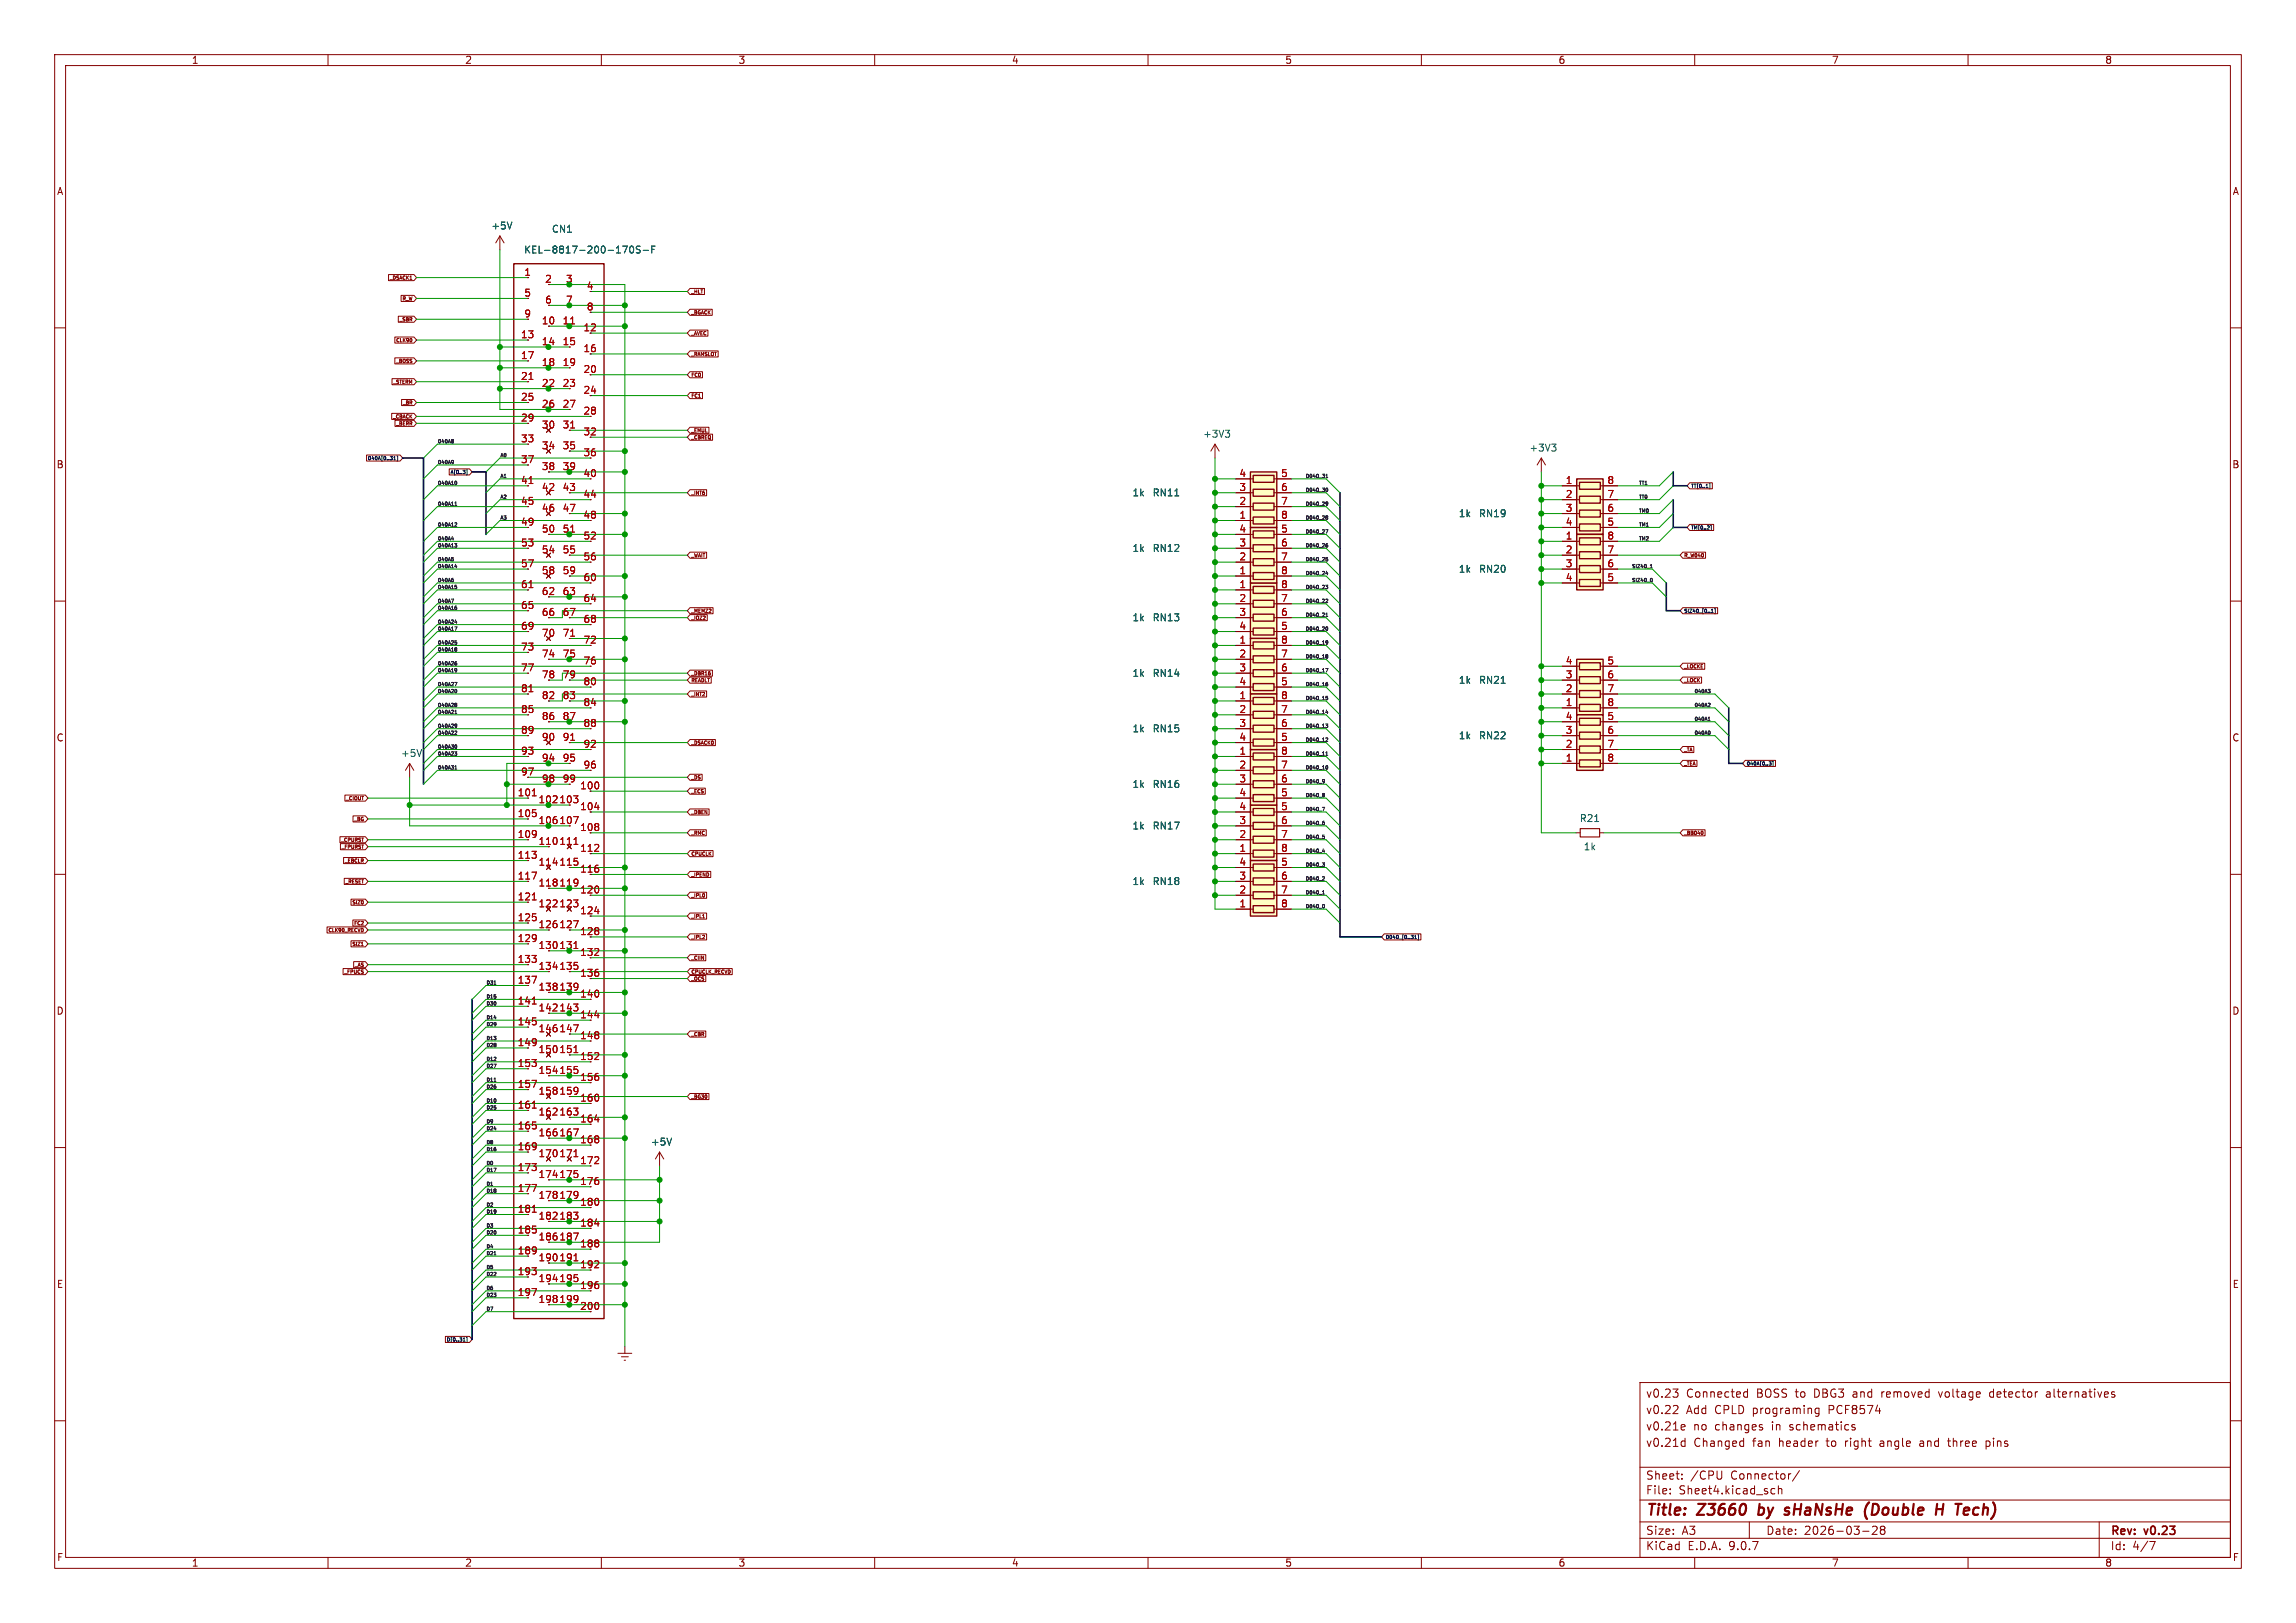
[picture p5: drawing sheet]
<svg xmlns="http://www.w3.org/2000/svg" width="420mm" height="297mm" viewBox="0 0 420 297" stroke-linecap="round" stroke-linejoin="round" font-family="sans-serif">
<defs><g id="words">
<g font-size="2.8" fill="#840000">
<text x="301" y="277.9">Title:</text>
<text x="310.6" y="277.9">Z3660</text>
<text x="322.5" y="277.9">by</text>
<text x="328.2" y="277.9">sHaNsHe</text>
<text x="343.5" y="277.9">(Double</text>
<text x="357.4" y="277.9">H</text>
<text x="361.8" y="277.9">Tech)</text>
</g>
<g font-size="2.1" fill="#840000">
<text x="301" y="256">v0.23</text>
<text x="308.4" y="256">Connected</text>
<text x="321.4" y="256">BOSS to</text>
<text x="332.1" y="256">DBG3</text>
<text x="339.3" y="256">and</text>
<text x="344.7" y="256">removed</text>
<text x="355.4" y="256">voltage</text>
<text x="364.8" y="256">detector</text>
<text x="375.3" y="256">alternatives</text>
<text x="301" y="262">v0.21e</text>
<text x="301" y="259">v0.22</text>
<text x="308.4" y="259">Add</text>
<text x="309.7" y="262">no</text>
<text x="313.7" y="262">changes</text>
<text x="313.7" y="259">CPLD programing</text>
<text x="324.2" y="262">in</text>
<text x="327.6" y="262">schematics</text>
<text x="334.8" y="259">PCF8574</text>
<text x="301" y="265">v0.21d</text>
<text x="309.8" y="265">Changed</text>
<text x="320.7" y="265">fan</text>
<text x="325.5" y="265">header</text>
<text x="334.4" y="265">to</text>
<text x="337.9" y="265">right</text>
<text x="344.4" y="265">angle</text>
<text x="351.9" y="265">and</text>
<text x="357.2" y="265">three</text>
<text x="364.3" y="265">pins</text>
<text x="301" y="273.7">File:</text>
<text x="301" y="271">Sheet:</text>
<text x="307.1" y="273.7">Sheet4.kicad_sch</text>
<text x="309.2" y="271">/CPU</text>
<text x="316.7" y="271">Connector/</text>
<text x="301" y="281.1">Size:</text>
<text x="307.6" y="281.1">A3</text>
<text x="323" y="281.1">Date:</text>
<text x="330" y="281.1">2026-03-28</text>
<text x="386" y="281.3">Rev:</text>
<text x="392.4" y="281.3">v0.23</text>
<text x="301" y="283.9">KiCad</text>
<text x="308.7" y="283.9">E.D.A.</text>
<text x="316.3" y="283.9">9.0.7</text>
<text x="386" y="283.9">Id:</text>
<text x="390.1" y="283.9">4/7</text>
</g>
<g font-size="1.8" fill="#840000">
<text x="35" y="11.9">1</text>
<text x="85" y="11.9">2</text>
<text x="135" y="11.9">3</text>
<text x="185" y="11.9">4</text>
<text x="235" y="11.9">5</text>
<text x="285" y="11.9">6</text>
<text x="335" y="11.9">7</text>
<text x="385" y="11.9">8</text>
<text x="10.3" y="35.9">A</text>
<text x="408.3" y="35.9">A</text>
<text x="10.3" y="85.9">B</text>
<text x="408.2" y="85.9">B</text>
<text x="10.3" y="135.9">C</text>
<text x="408.2" y="135.9">C</text>
<text x="10.3" y="185.9">D</text>
<text x="408.2" y="185.9">D</text>
<text x="10.3" y="235.9">E</text>
<text x="408.3" y="235.9">E</text>
<text x="10.3" y="285.9">F</text>
<text x="35" y="286.9">1</text>
<text x="85" y="286.9">2</text>
<text x="135" y="286.9">3</text>
<text x="185" y="286.9">4</text>
<text x="235" y="286.9">5</text>
<text x="285" y="286.9">6</text>
<text x="335" y="286.9">7</text>
<text x="385" y="286.9">8</text>
<text x="408.3" y="285.9">F</text>
</g>
<g font-size="1.8" fill="#006464">
<text x="89.8" y="42.2">+5V</text>
<text x="95.8" y="46.6">KEL-8817-200-170S-F</text>
<text x="100.9" y="42.8">CN1</text>
<text x="220" y="80.3">+3V3</text>
<text x="279.7" y="82.8">+3V3</text>
<text x="207.1" y="91">1k</text>
<text x="210.7" y="91">RN11</text>
<text x="266.7" y="94.8">1k</text>
<text x="270.4" y="94.8">RN19</text>
<text x="207.1" y="101.2">1k</text>
<text x="210.7" y="101.2">RN12</text>
<text x="266.7" y="105">1k</text>
<text x="270.4" y="105">RN20</text>
<text x="207.1" y="113.9">1k</text>
<text x="210.7" y="113.9">RN13</text>
<text x="207.1" y="124.1">1k</text>
<text x="210.7" y="124.1">RN14</text>
<text x="266.7" y="125.3">1k</text>
<text x="270.4" y="125.3">RN21</text>
<text x="207.1" y="134.2">1k</text>
<text x="210.7" y="134.2">RN15</text>
<text x="266.7" y="135.5">1k</text>
<text x="270.4" y="135.5">RN22</text>
<text x="73.3" y="138.7">+5V</text>
<text x="207.1" y="144.4">1k</text>
<text x="210.7" y="144.4">RN16</text>
<text x="207.1" y="152">1k</text>
<text x="210.7" y="152">RN17</text>
<text x="288.9" y="150.6">R21</text>
<text x="289.6" y="155.8">1k</text>
<text x="207.1" y="162.2">1k</text>
<text x="210.7" y="162.2">RN18</text>
<text x="119" y="209.8">+5V</text>
</g>
<g font-size="1.8" fill="#a90000">
<text x="95.8" y="50.5">1</text>
<text x="99.6" y="51.8">2</text>
<text x="103.4" y="51.8">3</text>
<text x="107.2" y="53.1">4</text>
<text x="95.8" y="54.4">5</text>
<text x="95.8" y="58.2">9</text>
<text x="99" y="59.4">10</text>
<text x="99.6" y="55.6">6</text>
<text x="102.8" y="59.4">11</text>
<text x="103.4" y="55.6">7</text>
<text x="107.2" y="56.9">8</text>
<text x="95.2" y="62">13</text>
<text x="95.2" y="65.8">17</text>
<text x="99" y="63.2">14</text>
<text x="102.8" y="63.2">15</text>
<text x="106.6" y="60.7">12</text>
<text x="106.6" y="64.5">16</text>
<text x="95.2" y="69.6">21</text>
<text x="99" y="67.1">18</text>
<text x="99" y="70.9">22</text>
<text x="102.8" y="67.1">19</text>
<text x="102.8" y="70.9">23</text>
<text x="106.6" y="68.3">20</text>
<text x="95.2" y="73.4">25</text>
<text x="95.2" y="77.2">29</text>
<text x="99" y="74.7">26</text>
<text x="102.8" y="74.7">27</text>
<text x="106.6" y="72.1">24</text>
<text x="106.6" y="75.9">28</text>
<text x="95.2" y="81">33</text>
<text x="99" y="78.5">30</text>
<text x="99" y="82.3">34</text>
<text x="102.8" y="78.5">31</text>
<text x="102.8" y="82.3">35</text>
<text x="106.6" y="79.8">32</text>
<text x="106.6" y="83.6">36</text>
<text x="95.2" y="84.8">37</text>
<text x="95.2" y="88.6">41</text>
<text x="99" y="86.1">38</text>
<text x="99" y="89.9">42</text>
<text x="102.8" y="86.1">39</text>
<text x="102.8" y="89.9">43</text>
<text x="106.6" y="87.4">40</text>
<text x="226.6" y="89.9">3</text>
<text x="226.6" y="87.4">4</text>
<text x="234.2" y="89.9">6</text>
<text x="234.2" y="87.4">5</text>
<text x="286.3" y="88.6">1</text>
<text x="293.9" y="88.6">8</text>
<text x="95.2" y="92.5">45</text>
<text x="99" y="93.7">46</text>
<text x="102.8" y="93.7">47</text>
<text x="106.6" y="91.2">44</text>
<text x="106.6" y="95">48</text>
<text x="226.6" y="95">1</text>
<text x="226.6" y="92.5">2</text>
<text x="234.2" y="95">8</text>
<text x="234.2" y="92.5">7</text>
<text x="286.3" y="91.2">2</text>
<text x="286.3" y="93.7">3</text>
<text x="293.9" y="91.2">7</text>
<text x="293.9" y="93.7">6</text>
<text x="95.2" y="96.3">49</text>
<text x="95.2" y="100.1">53</text>
<text x="99" y="97.5">50</text>
<text x="99" y="101.3">54</text>
<text x="102.8" y="97.5">51</text>
<text x="102.8" y="101.3">55</text>
<text x="106.6" y="98.8">52</text>
<text x="226.6" y="100.1">3</text>
<text x="226.6" y="97.5">4</text>
<text x="234.2" y="100.1">6</text>
<text x="234.2" y="97.5">5</text>
<text x="286.3" y="96.3">4</text>
<text x="286.3" y="98.8">1</text>
<text x="286.3" y="101.3">2</text>
<text x="293.9" y="96.3">5</text>
<text x="293.9" y="98.8">8</text>
<text x="293.9" y="101.3">7</text>
<text x="95.2" y="103.9">57</text>
<text x="95.2" y="107.7">61</text>
<text x="99" y="105.2">58</text>
<text x="102.8" y="105.2">59</text>
<text x="106.6" y="102.6">56</text>
<text x="106.6" y="106.4">60</text>
<text x="226.6" y="107.7">1</text>
<text x="226.6" y="105.2">1</text>
<text x="226.6" y="102.6">2</text>
<text x="234.2" y="107.7">8</text>
<text x="234.2" y="105.2">8</text>
<text x="234.2" y="102.6">7</text>
<text x="286.3" y="103.9">3</text>
<text x="286.3" y="106.4">4</text>
<text x="293.9" y="103.9">6</text>
<text x="293.9" y="106.4">5</text>
<text x="95.2" y="111.5">65</text>
<text x="99" y="109">62</text>
<text x="99" y="112.8">66</text>
<text x="102.8" y="109">63</text>
<text x="102.8" y="112.8">67</text>
<text x="106.6" y="110.2">64</text>
<text x="226.6" y="110.2">2</text>
<text x="226.6" y="112.8">3</text>
<text x="234.2" y="110.2">7</text>
<text x="234.2" y="112.8">6</text>
<text x="95.2" y="115.3">69</text>
<text x="95.2" y="119.1">73</text>
<text x="99" y="116.6">70</text>
<text x="102.8" y="116.6">71</text>
<text x="106.6" y="114">68</text>
<text x="106.6" y="117.9">72</text>
<text x="226.6" y="115.3">4</text>
<text x="226.6" y="117.9">1</text>
<text x="234.2" y="115.3">5</text>
<text x="234.2" y="117.9">8</text>
<text x="95.2" y="122.9">77</text>
<text x="99" y="120.4">74</text>
<text x="99" y="124.2">78</text>
<text x="102.8" y="120.4">75</text>
<text x="102.8" y="124.2">79</text>
<text x="106.6" y="121.7">76</text>
<text x="106.6" y="125.5">80</text>
<text x="226.6" y="120.4">2</text>
<text x="226.6" y="122.9">3</text>
<text x="226.6" y="125.5">4</text>
<text x="234.2" y="120.4">7</text>
<text x="234.2" y="122.9">6</text>
<text x="234.2" y="125.5">5</text>
<text x="286.3" y="124.2">3</text>
<text x="286.3" y="121.7">4</text>
<text x="293.9" y="124.2">6</text>
<text x="293.9" y="121.7">5</text>
<text x="95.2" y="126.7">81</text>
<text x="95.2" y="130.6">85</text>
<text x="99" y="128">82</text>
<text x="99" y="131.8">86</text>
<text x="102.8" y="128">83</text>
<text x="102.8" y="131.8">87</text>
<text x="106.6" y="129.3">84</text>
<text x="226.6" y="128">1</text>
<text x="226.6" y="130.6">2</text>
<text x="234.2" y="128">8</text>
<text x="234.2" y="130.6">7</text>
<text x="286.3" y="129.3">1</text>
<text x="286.3" y="126.7">2</text>
<text x="286.3" y="131.8">4</text>
<text x="293.9" y="129.3">8</text>
<text x="293.9" y="126.7">7</text>
<text x="293.9" y="131.8">5</text>
<text x="95.2" y="134.4">89</text>
<text x="99" y="135.6">90</text>
<text x="102.8" y="135.6">91</text>
<text x="106.6" y="133.1">88</text>
<text x="106.6" y="136.9">92</text>
<text x="226.6" y="133.1">3</text>
<text x="226.6" y="135.6">4</text>
<text x="234.2" y="133.1">6</text>
<text x="234.2" y="135.6">5</text>
<text x="286.3" y="136.9">2</text>
<text x="286.3" y="134.4">3</text>
<text x="293.9" y="136.9">7</text>
<text x="293.9" y="134.4">6</text>
<text x="95.2" y="138.2">93</text>
<text x="95.2" y="142">97</text>
<text x="99" y="139.4">94</text>
<text x="99" y="143.3">98</text>
<text x="102.8" y="139.4">95</text>
<text x="102.8" y="143.3">99</text>
<text x="106.6" y="140.7">96</text>
<text x="226.6" y="138.2">1</text>
<text x="226.6" y="140.7">2</text>
<text x="226.6" y="143.3">3</text>
<text x="234.2" y="138.2">8</text>
<text x="234.2" y="140.7">7</text>
<text x="234.2" y="143.3">6</text>
<text x="286.3" y="139.4">1</text>
<text x="293.9" y="139.4">8</text>
<text x="94.6" y="145.8">101</text>
<text x="94.6" y="149.6">105</text>
<text x="98.4" y="147.1">102</text>
<text x="102.2" y="147.1">103</text>
<text x="106" y="148.3">104</text>
<text x="106" y="144.5">100</text>
<text x="226.6" y="148.3">4</text>
<text x="226.6" y="145.8">4</text>
<text x="234.2" y="148.3">5</text>
<text x="234.2" y="145.8">5</text>
<text x="94.6" y="153.4">109</text>
<text x="98.4" y="150.9">106</text>
<text x="98.4" y="154.7">110</text>
<text x="102.2" y="150.9">107</text>
<text x="102.2" y="154.7">111</text>
<text x="106" y="152.1">108</text>
<text x="106" y="156">112</text>
<text x="226.6" y="156">1</text>
<text x="226.6" y="153.4">2</text>
<text x="226.6" y="150.9">3</text>
<text x="234.2" y="156">8</text>
<text x="234.2" y="153.4">7</text>
<text x="234.2" y="150.9">6</text>
<text x="94.6" y="157.2">113</text>
<text x="94.6" y="161">117</text>
<text x="98.4" y="158.5">114</text>
<text x="102.2" y="158.5">115</text>
<text x="106" y="159.8">116</text>
<text x="226.6" y="161">3</text>
<text x="226.6" y="158.5">4</text>
<text x="234.2" y="161">6</text>
<text x="234.2" y="158.5">5</text>
<text x="94.6" y="164.8">121</text>
<text x="98.4" y="162.3">118</text>
<text x="98.4" y="166.1">122</text>
<text x="102.2" y="162.3">119</text>
<text x="102.2" y="166.1">123</text>
<text x="106" y="163.6">120</text>
<text x="106" y="167.4">124</text>
<text x="226.6" y="166.1">1</text>
<text x="226.6" y="163.6">2</text>
<text x="234.2" y="166.1">8</text>
<text x="234.2" y="163.6">7</text>
<text x="94.6" y="168.7">125</text>
<text x="94.6" y="172.5">129</text>
<text x="98.4" y="169.9">126</text>
<text x="98.4" y="173.7">130</text>
<text x="102.2" y="169.9">127</text>
<text x="102.2" y="173.7">131</text>
<text x="106" y="171.2">128</text>
<text x="94.6" y="176.3">133</text>
<text x="98.4" y="177.5">134</text>
<text x="102.2" y="177.5">135</text>
<text x="106" y="175">132</text>
<text x="106" y="178.8">136</text>
<text x="94.6" y="180.1">137</text>
<text x="94.6" y="183.9">141</text>
<text x="98.4" y="181.4">138</text>
<text x="98.4" y="185.2">142</text>
<text x="102.2" y="181.4">139</text>
<text x="102.2" y="185.2">143</text>
<text x="106" y="182.6">140</text>
<text x="94.6" y="187.7">145</text>
<text x="94.6" y="191.5">149</text>
<text x="98.4" y="189">146</text>
<text x="102.2" y="189">147</text>
<text x="106" y="186.4">144</text>
<text x="106" y="190.2">148</text>
<text x="94.6" y="195.3">153</text>
<text x="98.4" y="192.8">150</text>
<text x="98.4" y="196.6">154</text>
<text x="102.2" y="192.8">151</text>
<text x="102.2" y="196.6">155</text>
<text x="106" y="194.1">152</text>
<text x="106" y="197.9">156</text>
<text x="94.6" y="199.1">157</text>
<text x="94.6" y="202.9">161</text>
<text x="98.4" y="200.4">158</text>
<text x="102.2" y="200.4">159</text>
<text x="106" y="201.7">160</text>
<text x="94.6" y="206.8">165</text>
<text x="98.4" y="204.2">162</text>
<text x="98.4" y="208">166</text>
<text x="102.2" y="204.2">163</text>
<text x="102.2" y="208">167</text>
<text x="106" y="205.5">164</text>
<text x="106" y="209.3">168</text>
<text x="94.6" y="210.6">169</text>
<text x="94.6" y="214.4">173</text>
<text x="98.4" y="211.8">170</text>
<text x="98.4" y="215.6">174</text>
<text x="102.2" y="211.8">171</text>
<text x="102.2" y="215.6">175</text>
<text x="106" y="213.1">172</text>
<text x="94.6" y="218.2">177</text>
<text x="94.6" y="222">181</text>
<text x="98.4" y="219.5">178</text>
<text x="102.2" y="219.5">179</text>
<text x="106" y="216.9">176</text>
<text x="106" y="220.7">180</text>
<text x="94.6" y="225.8">185</text>
<text x="98.4" y="223.3">182</text>
<text x="98.4" y="227.1">186</text>
<text x="102.2" y="223.3">183</text>
<text x="102.2" y="227.1">187</text>
<text x="106" y="224.5">184</text>
<text x="94.6" y="229.6">189</text>
<text x="94.6" y="233.4">193</text>
<text x="98.4" y="230.9">190</text>
<text x="102.2" y="230.9">191</text>
<text x="106" y="228.3">188</text>
<text x="106" y="232.2">192</text>
<text x="94.6" y="237.2">197</text>
<text x="98.4" y="234.7">194</text>
<text x="98.4" y="238.5">198</text>
<text x="102.2" y="234.7">195</text>
<text x="102.2" y="238.5">199</text>
<text x="106" y="236">196</text>
<text x="106" y="239.8">200</text>
</g>
<g font-size=".9" fill="#840000">
<text x="71.1" y="51.4">_DSACK1</text>
<text x="126.4" y="53.9">_HLT</text>
<text x="72.9" y="59">_SBR</text>
<text x="73.4" y="55.2">R_W</text>
<text x="126.4" y="57.7">_BGACK</text>
<text x="72.2" y="62.8">CLK90</text>
<text x="126.4" y="65.4">_RAMSLOT</text>
<text x="126.4" y="61.6">_AVEC</text>
<text x="71.7" y="70.4">_STERM</text>
<text x="72.2" y="66.6">_BOSS</text>
<text x="126.4" y="69.2">FC0</text>
<text x="71.7" y="76.8">_CBACK</text>
<text x="73.5" y="74.3">_BR</text>
<text x="126.4" y="73">FC1</text>
<text x="72.3" y="78.1">_BERR</text>
<text x="126.4" y="80.6">_CBREQ</text>
<text x="126.4" y="79.3">_EMUL</text>
<text x="126.4" y="90.8">_INT6</text>
<text x="126.4" y="102.2">_WAIT</text>
<text x="308" y="102.2">R_W040</text>
<text x="126.4" y="112.4">_MEMZ2</text>
<text x="126.4" y="113.6">_IOZ2</text>
<text x="126.4" y="125.1">READLT</text>
<text x="126.4" y="123.8">_DBR16</text>
<text x="308" y="125.1">_LOCK</text>
<text x="308" y="122.5">_LOCKE</text>
<text x="126.4" y="127.6">_INT2</text>
<text x="126.4" y="136.5">_DSACK0</text>
<text x="308" y="137.8">_TA</text>
<text x="126.4" y="142.8">_DS</text>
<text x="308" y="140.3">_TEA</text>
<text x="63.1" y="146.6">_CIOUT</text>
<text x="126.4" y="145.4">_ECS</text>
<text x="126.4" y="149.2">_DBEN</text>
<text x="62.2" y="154.3">_CPURST</text>
<text x="62.3" y="155.5">_FPURST</text>
<text x="64.6" y="150.5">_BG</text>
<text x="126.4" y="153">_RMC</text>
<text x="308" y="153">_BB040</text>
<text x="62.9" y="158.1">_EBCLR</text>
<text x="63" y="161.9">_RESET</text>
<text x="126.4" y="160.6">_IPEND</text>
<text x="126.4" y="156.8">CPUCLK</text>
<text x="64.2" y="165.7">SIZ0</text>
<text x="126.4" y="164.4">_IPL0</text>
<text x="59.8" y="170.8">CLK90_RECVD</text>
<text x="64.2" y="173.3">SIZ1</text>
<text x="64.6" y="169.5">FC2</text>
<text x="126.4" y="172">_IPL2</text>
<text x="126.4" y="168.2">_IPL1</text>
<text x="62.8" y="178.4">_FPUCS</text>
<text x="64.7" y="177.1">_AS</text>
<text x="126.4" y="179.7">_OCS</text>
<text x="126.4" y="178.4">CPUCLK_RECVD</text>
<text x="126.4" y="175.9">_CIIN</text>
<text x="126.4" y="189.8">_CBR</text>
<text x="126.4" y="201.3">_BG30</text>
</g>
<g font-size=".9" fill="#0f0f0f">
<text x="80" y="81.1">040A8</text>
<text x="91.4" y="83.7">A0</text>
<text x="80" y="88.8">040A10</text>
<text x="80" y="85">040A9</text>
<text x="91.4" y="87.5">A1</text>
<text x="238.8" y="87.5">D040_31</text>
<text x="299.7" y="88.8">TT1</text>
<text x="80" y="92.6">040A11</text>
<text x="91.4" y="95.1">A3</text>
<text x="91.4" y="91.3">A2</text>
<text x="238.8" y="90">D040_30</text>
<text x="238.8" y="92.6">D040_29</text>
<text x="238.8" y="95.1">D040_28</text>
<text x="299.7" y="93.8">TM0</text>
<text x="299.7" y="91.3">TT0</text>
<text x="80" y="96.4">040A12</text>
<text x="80" y="98.9">040A4</text>
<text x="80" y="100.2">040A13</text>
<text x="238.8" y="100.2">D040_26</text>
<text x="238.8" y="97.7">D040_27</text>
<text x="299.7" y="96.4">TM1</text>
<text x="299.7" y="98.9">TM2</text>
<text x="80" y="104">040A14</text>
<text x="80" y="102.7">040A5</text>
<text x="80" y="107.8">040A15</text>
<text x="80" y="106.5">040A6</text>
<text x="238.8" y="102.7">D040_25</text>
<text x="238.8" y="105.3">D040_24</text>
<text x="238.8" y="107.8">D040_23</text>
<text x="298.4" y="106.5">SIZ40_0</text>
<text x="298.4" y="104">SIZ40_1</text>
<text x="80" y="110.4">040A7</text>
<text x="80" y="111.6">040A16</text>
<text x="238.8" y="112.9">D040_21</text>
<text x="238.8" y="110.4">D040_22</text>
<text x="80" y="118">040A25</text>
<text x="80" y="119.2">040A18</text>
<text x="80" y="115.4">040A17</text>
<text x="80" y="114.2">040A24</text>
<text x="238.8" y="118">D040_19</text>
<text x="238.8" y="115.4">D040_20</text>
<text x="80" y="121.8">040A26</text>
<text x="80" y="125.6">040A27</text>
<text x="80" y="123.1">040A19</text>
<text x="238.8" y="120.5">D040_18</text>
<text x="238.8" y="125.6">D040_16</text>
<text x="238.8" y="123.1">D040_17</text>
<text x="80" y="130.7">040A21</text>
<text x="80" y="126.9">040A20</text>
<text x="80" y="129.4">040A28</text>
<text x="238.8" y="130.7">D040_14</text>
<text x="238.8" y="128.1">D040_15</text>
<text x="309.9" y="126.9">040A3</text>
<text x="309.9" y="129.4">040A2</text>
<text x="309.9" y="131.9">040A1</text>
<text x="80" y="133.2">040A29</text>
<text x="80" y="137">040A30</text>
<text x="80" y="134.5">040A22</text>
<text x="238.8" y="135.8">D040_12</text>
<text x="238.8" y="133.2">D040_13</text>
<text x="309.9" y="134.5">040A0</text>
<text x="80" y="140.8">040A31</text>
<text x="80" y="138.3">040A23</text>
<text x="238.8" y="143.4">D040_9</text>
<text x="238.8" y="140.8">D040_10</text>
<text x="238.8" y="138.3">D040_11</text>
<text x="238.8" y="145.9">D040_8</text>
<text x="238.8" y="148.5">D040_7</text>
<text x="238.8" y="153.5">D040_5</text>
<text x="238.8" y="151">D040_6</text>
<text x="238.8" y="161.2">D040_2</text>
<text x="238.8" y="156.1">D040_4</text>
<text x="238.8" y="158.6">D040_3</text>
<text x="238.8" y="163.7">D040_1</text>
<text x="238.8" y="166.2">D040_0</text>
<text x="88.9" y="182.7">D15</text>
<text x="88.9" y="180.2">D31</text>
<text x="88.9" y="184">D30</text>
<text x="88.9" y="186.6">D14</text>
<text x="88.9" y="187.8">D29</text>
<text x="88.9" y="191.6">D28</text>
<text x="88.9" y="190.4">D13</text>
<text x="88.9" y="198">D11</text>
<text x="88.9" y="194.2">D12</text>
<text x="88.9" y="195.4">D27</text>
<text x="88.9" y="199.3">D26</text>
<text x="88.9" y="201.8">D10</text>
<text x="88.9" y="203.1">D25</text>
<text x="88.9" y="205.6">D9</text>
<text x="88.9" y="206.9">D24</text>
<text x="88.9" y="209.4">D8</text>
<text x="88.9" y="214.5">D17</text>
<text x="88.9" y="213.2">D0</text>
<text x="88.9" y="210.7">D16</text>
<text x="88.9" y="220.8">D2</text>
<text x="88.9" y="218.3">D18</text>
<text x="88.9" y="217">D1</text>
<text x="88.9" y="224.7">D3</text>
<text x="88.9" y="225.9">D20</text>
<text x="88.9" y="222.1">D19</text>
<text x="88.9" y="233.5">D22</text>
<text x="88.9" y="229.7">D21</text>
<text x="88.9" y="232.3">D5</text>
<text x="88.9" y="228.5">D4</text>
<text x="88.9" y="239.9">D7</text>
<text x="88.9" y="236.1">D6</text>
<text x="88.9" y="237.4">D23</text>
</g>
<g font-size=".9" fill="#000084">
<text x="67.1" y="84.4">040A[0..31]</text>
<text x="82.2" y="87">A[0..3]</text>
<text x="309.2" y="89.5">TT[0..1]</text>
<text x="309.2" y="97.1">TM[0..2]</text>
<text x="308" y="112.4">SIZ40_[0..1]</text>
<text x="319.4" y="140.3">040A[0..3]</text>
<text x="253.4" y="172">D040_[0..31]</text>
<text x="81.5" y="245.7">D[0..31]</text>
</g>
</g></defs>
<g fill="none" stroke="#840000" stroke-width=".18">
<path d="M10 10h400v277h-400zM12 12h396v273h-396zM60 10v2M110 10v2M160 10v2M210 10v2M260 10v2M310 10v2M360 10v2M10 60h2M408 60h2M10 110h2"/>
<path d="M408 110h2M10 160h2M408 160h2M10 210h2M408 210h2M300 253h108v32h-108zM306 254.2h.9l-.5 .6M306.7 257.2l.2 .3v.3l-.9 .9h.9M306.7 254.8l.2 .2v.4l-.2 .3M319.1 255.6h.6M319.1 254.8h.6M319.7 254.2v1.5"/>
<path d="M332.7 257.8l-.4-.1-.3 .3v.4l.2 .2h.5M332.7 257.7v1.2l-.3 .3-.3-.1M354.6 254.7l.3 1M364.2 254.7l-.3 .3v.4l.3 .3M374.8 254.7l-.4 .1M374.9 255.1h-.4a.29 .29 0 0 0-.2 .3 .29 .29 0 0 0 .2 .3h.4M386.7 255.2l.2 .2-.2 .3M386.7 254.7l.1 .1M10 260h2M300 278.5h108M300 274.5h108M300 268.5h108"/>
<path d="M305.5 273.2v.2M305.5 272.5v.1M307.7 270.5v.2M307.7 269.8v.1M307.7 260.7l.5 .1v.2l-.7 .2M307.8 263.7l.4 .1M308.2 261.6l-.5 .1M308.2 263.2v1.5M308.2 264.6l-.4 .1M314.9 269.2v1.2l-.2 .3M318.8 263.7l.1 .1M318.9 263.2v1.5"/>
<path d="M318.9 264.6l-.1 .1M320 278.5v3M322.2 261.2l.2 .2-.2 .3M322.2 260.7l.2 .1M324.1 273.3h.6M324.1 272.5h.6M325.3 272.5l.2-.1 .4 .1v.9M325.3 271.9v1.5M329.2 269.1l-1.3 1.9M339.3 260.8l-.4-.1-.2 .2 .1 .2 .5 .2v.3h-.6M343.1 279.3l-.6 .1M343.3 279.4v.5l-.9 .9h1"/>
<path d="M344 279.4l-.1 .2 .3 .3M344.2 279.9l-.3 .3 .1 .4 .2 .2 .5-.1 .1-.2-.1-.4-.2-.2M344.2 279.9h.3M344.7 279.4l.1 .2-.3 .3M351.2 264.2v.4M356.2 263.7h.6M356.4 263.2v1.3l.3 .2M363.3 264.6l.4 .1M363.3 263.7v1.5M363.7 263.7l-.4 .1M384 278.5v6.5M408 260h2"/>
<path d="M60 285v2M110 285v2M160 285v2M210 285v2M260 285v2M300 281.5h108M310 285v2M340.7 280.2h1.2M360 285v2M393.2 282.1h1l-.6 1.5"/>
</g>
<path d="M321.6 277.1l.2 .1M321.9 275.2l-.3 2M326.8 276.5h.2l.3 .3-.3 .4M326.8 275.9l.5 .1M341.4 277.9l.1 .1M341.9 274.9l-.4 .6M343.1 275.2h-.5l-.2 2h.5M354.2 276.2h1.2M355.5 275.2l-.3 2M361.2 276l-.2 .3-.1 .5 .3 .4" fill="none" stroke="#840000" stroke-width=".4"/>
<path d="M228.7 106.7h4.9v10.1h-4.9z" fill="#ffffc2"/>
<path d="M228.7 106.7h4.9v10.1h-4.9zM229.2 107.3h3.8v1.3h-3.8zM229.2 109.9h3.8v1.2h-3.8zM229.2 112.4h3.8v1.3h-3.8zM229.2 114.9h3.8v1.3h-3.8z" fill="none" stroke="#840000" stroke-width=".25"/>
<path d="M226.1 108h3.1M226.1 110.5h3.1M226.1 113h3.1M226.1 115.6h3.1M233 108h3.2M233 110.5h3.2M233 113h3.2M233 115.6h3.2" fill="none" stroke="#840000" stroke-width=".18"/>
<path d="M228.7 116.8h4.9v10.2h-4.9z" fill="#ffffc2"/>
<path d="M228.7 116.8h4.9v10.2h-4.9zM229.2 117.5h3.8v1.2h-3.8zM229.2 120h3.8v1.3h-3.8zM229.2 122.6h3.8v1.2h-3.8zM229.2 125.1h3.8v1.3h-3.8z" fill="none" stroke="#840000" stroke-width=".25"/>
<path d="M226.1 118.1h3.1M233 118.1h3.2M226.1 120.7h3.1M226.1 123.2h3.1M226.1 125.7h3.1M233 120.7h3.2M233 123.2h3.2M233 125.7h3.2" fill="none" stroke="#840000" stroke-width=".18"/>
<path d="M228.7 96.5h4.9v10.2h-4.9z" fill="#ffffc2"/>
<path d="M228.7 96.5h4.9v10.2h-4.9zM229.2 99.7h3.8v1.3h-3.8zM229.2 97.2h3.8v1.2h-3.8zM229.2 104.8h3.8v1.2h-3.8zM229.2 102.2h3.8v1.3h-3.8z" fill="none" stroke="#840000" stroke-width=".25"/>
<path d="M222.2 81.3l-.7 1.3M222.2 81.3l.8 1.3M222.2 81.3v2.5M226.1 97.8h3.1M233 97.8h3.2M226.1 105.4h3.1M226.1 102.9h3.1M226.1 100.3h3.1M233 105.4h3.2M233 102.9h3.2M233 100.3h3.2" fill="none" stroke="#840000" stroke-width=".18"/>
<path d="M224.1 78.7h.8l-.4 .5M224.7 79.2l.2 .3v.3l-.2 .2" fill="none" stroke="#006464" stroke-width=".18"/>
<path d="M288.4 120.7h4.8v10.1h-4.8z" fill="#ffffc2"/>
<path d="M94 48.3h16.5v193h-16.5zM288.4 120.7h4.8v10.1h-4.8zM288.9 128.9h3.8v1.3h-3.8zM288.9 126.4h3.8v1.2h-3.8zM288.9 123.8h3.8v1.3h-3.8zM288.9 121.3h3.8v1.3h-3.8z" fill="none" stroke="#840000" stroke-width=".25"/>
<g fill="none" stroke="#840000" stroke-width=".18">
<path d="M91.4 43.2l-.7 1.3M91.4 43.2l.8 1.3M91.4 43.2v2.5M99.9 89.8l.8 .8M100.7 89.8l-.8 .8M281.9 83.8l-.7 1.3M281.9 83.8l.8 1.3M281.9 83.8v2.6M285.7 129.5h3.2M285.7 127h3.2M285.7 124.5h3.2M285.7 121.9h3.2"/>
<path d="M292.7 129.5h3.2M292.7 127h3.2M292.7 124.5h3.2M292.7 121.9h3.2M99.9 158.4l.8 .7M100.7 158.4l-.8 .7M103.8 154.6l.7 .7M104.5 154.6l-.7 .7M99.9 166l.8 .8M100.7 166l-.8 .8M103.8 211.7l.7 .8M104.5 211.7l-.7 .8"/>
</g>
<path d="M93.6 40.6l-.4 1.3M113.9 45h.9l-.6 1.3M115.4 45.1l.1-.1a.68 .68 0 0 1 .4 .7 .68 .68 0 0 1-.4 .6 .84 .84 0 0 1-.1-1.2zM117.1 45.1l-.5-.1-.2 .2v.3l.6 .3 .1 .3-.2 .2-.5-.1M117.7 45.8h.9M119.2 45.6h.5M119.8 45h-.6v1.3M283.8 81.3h.8l-.4 .5M284.4 81.8l.2 .2v.3l-.2 .2M274.6 125h.7" fill="none" stroke="#006464" stroke-width=".18"/>
<g fill="none" stroke="#a90000" stroke-width=".18">
<path d="M104.4 59.3h.7M96.8 69.4h.7M104.4 78.3h.7M96.8 88.5h.7M104.4 97.4h.7M96.8 107.5h.7M104.4 116.4h.7M96.8 126.6h.7M104.4 135.5h.7M97.3 159.6h.9l-.6 1.3M97.4 145.6h.7M101.1 146.9h.8"/>
<path d="M101.2 157.9h.8M104.9 149.4h.9l-.6 1.3M105 154.5h.7M108.7 155.8h.8M108.8 147.7h.8M109.5 154.6v.5M97.3 178.7h.9l-.6 1.2M97.4 164.7h.7M101.1 166h.8M101.2 177h.8M104.9 168.5h.9l-.6 1.3M105 173.6h.7"/>
<path d="M108.7 174.8h.8M108.8 166.8h.8M109.5 173.7v.4M97.3 197.7h.9l-.6 1.3M97.4 183.7h.7M101.1 185h.8M101.2 196h.8M104.9 187.5h.9l-.6 1.3M105 192.6h.7M108.7 193.9h.8M108.8 185.8h.8M109.5 192.7v.5"/>
<path d="M97.3 216.8h.9l-.6 1.2M97.4 202.8h.7M101.1 204.1h.8M101.2 215.1h.8M104.9 206.6h.9l-.6 1.3M105 211.7h.7M108.7 212.9h.8M108.8 204.9h.8M109.5 211.8v.4M97.3 235.8h.9l-.6 1.3M97.4 221.8h.7M101.1 223.1h.8"/>
<path d="M101.2 234.1h.8M104.9 225.6h.9l-.6 1.3M105 230.7h.7M108.7 232h.8M108.8 223.9h.8M109.5 230.8v.5"/>
</g>
<path d="M288.4 130.8h4.8v10.2h-4.8z" fill="#ffffc2"/>
<path d="M288.4 130.8h4.8v10.2h-4.8zM288.9 139.1h3.8v1.2h-3.8zM288.9 136.5h3.8v1.3h-3.8zM288.9 134h3.8v1.3h-3.8zM288.9 131.4h3.8v1.3h-3.8z" fill="none" stroke="#840000" stroke-width=".25"/>
<path d="M285.7 139.7h3.2M285.7 137.2h3.2M285.7 134.6h3.2M285.7 132.1h3.2M292.7 139.7h3.2M292.7 137.2h3.2M292.7 134.6h3.2M292.7 132.1h3.2" fill="none" stroke="#840000" stroke-width=".18"/>
<path d="M228.7 147.3h4.9v10.2h-4.9z" fill="#ffffc2"/>
<path d="M228.7 147.3h4.9v10.2h-4.9zM229.2 155.6h3.8v1.2h-3.8zM229.2 153h3.8v1.3h-3.8zM229.2 150.5h3.8v1.3h-3.8zM229.2 148h3.8v1.2h-3.8z" fill="none" stroke="#840000" stroke-width=".25"/>
<path d="M226.1 156.2h3.1M226.1 153.7h3.1M226.1 151.1h3.1M226.1 148.6h3.1M233 156.2h3.2M233 153.7h3.2M233 151.1h3.2M233 148.6h3.2" fill="none" stroke="#840000" stroke-width=".18"/>
<path d="M228.7 157.5h4.9v10.1h-4.9z" fill="#ffffc2"/>
<path d="M228.7 157.5h4.9v10.1h-4.9zM229.2 158.1h3.8v1.3h-3.8zM229.2 165.7h3.8v1.3h-3.8zM229.2 163.2h3.8v1.3h-3.8zM229.2 160.7h3.8v1.2h-3.8z" fill="none" stroke="#840000" stroke-width=".25"/>
<path d="M226.1 158.8h3.1M233 158.8h3.2M226.1 166.4h3.1M226.1 163.8h3.1M226.1 161.3h3.1M233 166.4h3.2M233 163.8h3.2M233 161.3h3.2" fill="none" stroke="#840000" stroke-width=".18"/>
<path d="M228.7 137.2h4.9v10.1h-4.9z" fill="#ffffc2"/>
<path d="M228.7 137.2h4.9v10.1h-4.9zM229.2 137.8h3.8v1.3h-3.8zM229.2 140.3h3.8v1.3h-3.8zM229.2 142.9h3.8v1.2h-3.8zM229.2 145.4h3.8v1.3h-3.8z" fill="none" stroke="#840000" stroke-width=".25"/>
<path d="M226.1 138.4h3.1M233 138.4h3.2M226.1 141h3.1M226.1 143.5h3.1M226.1 146.1h3.1M233 141h3.2M233 143.5h3.2M233 146.1h3.2" fill="none" stroke="#840000" stroke-width=".18"/>
<path d="M228.7 127h4.9v10.2h-4.9z" fill="#ffffc2"/>
<path d="M228.7 127h4.9v10.2h-4.9zM229.2 127.6h3.8v1.3h-3.8zM229.2 130.2h3.8v1.2h-3.8zM229.2 132.7h3.8v1.3h-3.8zM229.2 135.3h3.8v1.2h-3.8z" fill="none" stroke="#840000" stroke-width=".25"/>
<path d="M226.1 128.3h3.1M226.1 130.8h3.1M226.1 133.4h3.1M226.1 135.9h3.1M233 128.3h3.2M233 130.8h3.2M233 133.4h3.2M233 135.9h3.2" fill="none" stroke="#840000" stroke-width=".18"/>
<path d="M288.4 87.6h4.8v10.2h-4.8z" fill="#ffffc2"/>
<path d="M288.4 87.6h4.8v10.2h-4.8zM288.9 88.3h3.8v1.2h-3.8zM288.9 90.8h3.8v1.3h-3.8zM288.9 93.3h3.8v1.3h-3.8zM288.9 95.9h3.8v1.3h-3.8z" fill="none" stroke="#840000" stroke-width=".25"/>
<g fill="none" stroke="#840000" stroke-width=".18">
<path d="M285.7 88.9h3.2M285.7 91.4h3.2M285.7 94h3.2M285.7 96.5h3.2M292.7 88.9h3.2M292.7 91.4h3.2M292.7 94h3.2M292.7 96.5h3.2M74.9 139.7l-.7 1.3M74.9 139.7l.8 1.3M74.9 139.7v2.5M288.3 152.4h.8"/>
<path d="M292.6 152.4h.8M120.6 210.8l-.7 1.3M120.6 210.8l.8 1.3M120.6 210.8v2.6M113 247.6h2.6M113.7 248.3h1.2M114.2 248.9h.2M114.3 246.4v1.2"/>
</g>
<path d="M77.1 137.2l-.4 1.2M291.7 150.3h.7M122.8 208.3l-.4 1.2" fill="none" stroke="#006464" stroke-width=".18"/>
<path d="M289.1 151.6h3.5v1.6h-3.5z" fill="none" stroke="#840000" stroke-width=".2"/>
<path d="M228.7 86.4h4.9v10.1h-4.9z" fill="#ffffc2"/>
<path d="M228.7 86.4h4.9v10.1h-4.9zM229.2 94.6h3.8v1.3h-3.8zM229.2 92.1h3.8v1.2h-3.8zM229.2 89.5h3.8v1.3h-3.8zM229.2 87h3.8v1.3h-3.8z" fill="none" stroke="#840000" stroke-width=".25"/>
<path d="M226.1 95.3h3.1M226.1 92.7h3.1M226.1 90.2h3.1M226.1 87.6h3.1M233 95.3h3.2M233 92.7h3.2M233 90.2h3.2M233 87.6h3.2" fill="none" stroke="#840000" stroke-width=".18"/>
<path d="M214.9 90.7h.7" fill="none" stroke="#006464" stroke-width=".18"/>
<path d="M288.4 97.8h4.8v10.2h-4.8z" fill="#ffffc2"/>
<path d="M288.4 97.8h4.8v10.2h-4.8zM288.9 98.4h3.8v1.3h-3.8zM288.9 101h3.8v1.2h-3.8zM288.9 103.5h3.8v1.3h-3.8zM288.9 106h3.8v1.3h-3.8z" fill="none" stroke="#840000" stroke-width=".25"/>
<g fill="none" stroke="#840000" stroke-width=".18">
<path d="M71.1 50.2h4.6l.5 .6-.5 .6h-4.6zM72.9 57.9h2.8l.5 .5-.5 .6h-2.8zM73.4 54.1h2.3l.5 .5-.5 .6h-2.3zM75 51.1h.3M126.2 52.8h2.7v1.1h-2.7l-.5-.6zM126.2 56.6h4.1v1.1h-4.1l-.5-.5zM71.6 75.6h4.1l.5 .6-.5 .6h-4.1zM71.7 69.3h4l.5 .6-.5 .5h-4zM72.2 65.5h3.5l.5 .5-.5 .6h-3.5zM72.2 61.7h3.5l.5 .5-.5 .6h-3.5zM72.3 76.9h3.4l.5 .6-.5 .5h-3.4zM73.5 73.1h2.2l.5 .6-.5 .5h-2.2z"/>
<path d="M75.2 61.9l.1 .1M75.3 62h.1M75.3 62.5l-.1 .1M75.3 62v.5M75.3 62.5h.1M126.2 71.8h2.3v1.1h-2.3l-.5-.5zM126.2 64.2h5.2v1.1h-5.2l-.5-.5zM126.2 60.4h3.3v1.1h-3.3l-.5-.5zM126.2 79.5h4.1v1.1h-4.1l-.5-.6zM126.2 78.2h3.5v1.1h-3.5l-.5-.6zM126.2 68h2.3v1.1h-2.3l-.5-.5zM67.1 83.3h6.1l.5 .5-.5 .6h-6.1z"/>
<path d="M82.2 85.8h3.7l.5 .6-.5 .5h-3.7zM99.9 89.8l.8 .8M100.7 89.8l-.8 .8M126.2 89.6h3.1v1.1h-3.1l-.5-.5zM226.1 95.3h2.5M226.1 92.7h2.5M226.1 90.2h2.5M226.1 87.6h2.5M226.1 97.8h2.5M233.7 95.3h2.5M233.7 92.7h2.5M233.7 90.2h2.5"/>
<path d="M233.7 87.6h2.5M233.7 97.8h2.5M285.7 99.1h3.2M285.7 88.9h2.6M285.7 91.4h2.6M285.7 94h2.6M285.7 96.5h2.6M292.7 99.1h3.2M293.4 88.9h2.5M293.4 91.4h2.5M293.4 94h2.5M293.4 96.5h2.5"/>
<path d="M309.1 96h4.4v1.1h-4.4l-.5-.6zM309.1 88.3h4.1v1.2h-4.1l-.5-.6zM126.2 111.2h4.2v1.1h-4.2l-.5-.5zM126.2 101h3.1v1.2h-3.1l-.5-.6zM126.2 112.5h3.2v1.1h-3.2l-.5-.6zM226.1 105.4h2.5M226.1 102.9h2.5M226.1 100.3h2.5M226.1 118.1h2.5M226.1 108h2.5M226.1 110.5h2.5M226.1 113h2.5"/>
<path d="M226.1 115.6h2.5M233.7 105.4h2.5M233.7 102.9h2.5M233.7 100.3h2.5M233.7 118.1h2.5M233.7 108h2.5M233.7 110.5h2.5M233.7 113h2.5M233.7 115.6h2.5M285.7 101.6h3.2M285.7 104.1h3.2M285.7 106.7h3.2"/>
<path d="M292.7 101.6h3.2M292.7 104.1h3.2M292.7 106.7h3.2M307.8 101h4.2v1.2h-4.2l-.5-.6zM307.8 111.2h6.4v1.1h-6.4l-.5-.5zM126.2 126.4h3.1v1.2h-3.1l-.5-.6zM126.2 123.9h3.9v1.1h-3.9l-.5-.5zM126.2 122.6h4.1v1.1h-4.1l-.5-.5zM126.2 135.3h4.7v1.1h-4.7l-.5-.5zM226.1 138.4h2.5M226.1 128.3h2.5M226.1 130.8h2.5"/>
<path d="M226.1 133.4h2.5M226.1 135.9h2.5M226.1 120.7h2.5M226.1 123.2h2.5M226.1 125.7h2.5M233.7 138.4h2.5M233.7 128.3h2.5M233.7 130.8h2.5M233.7 133.4h2.5M233.7 135.9h2.5M233.7 120.7h2.5M233.7 123.2h2.5"/>
<path d="M233.7 125.7h2.5M285.7 139.7h2.6M285.7 137.2h2.6M285.7 134.6h2.6M285.7 132.1h2.6M285.7 129.5h2.6M285.7 127h2.6M285.7 124.5h2.6M285.7 121.9h2.6M293.4 139.7h2.5M293.4 137.2h2.5M293.4 134.6h2.5"/>
<path d="M293.4 132.1h2.5M293.4 129.5h2.5M293.4 127h2.5M293.4 124.5h2.5M293.4 121.9h2.5M307.8 123.9h3.5v1.1h-3.5l-.5-.5zM307.8 121.4h4v1.1h-4l-.5-.6zM307.8 136.6h2v1.1h-2l-.5-.5zM307.8 139.1h2.6v1.2h-2.6l-.5-.6zM319.2 139.1h5.6v1.2h-5.6l-.4-.6zM62.2 153.1h4.6l.5 .6-.5 .5h-4.6zM62.3 154.4h4.5l.5 .5-.5 .6h-4.5z"/>
<path d="M62.8 156.9h4l.5 .6-.5 .5h-4zM63.1 145.5h3.7l.5 .6-.5 .5h-3.7zM64.6 149.3h2.2l.5 .6-.5 .5h-2.2zM99.9 158.4l.8 .7M100.7 158.4l-.8 .7M103.8 154.6l.7 .7M104.5 154.6l-.7 .7M126.2 144.2h2.8v1.1h-2.8l-.5-.5zM126.2 159.5h3.8v1.1h-3.8l-.5-.6zM126.2 148h3.5v1.1h-3.5l-.5-.5zM126.2 155.7h4.2v1.1h-4.2l-.5-.6zM126.2 151.8h3v1.2h-3l-.5-.6z"/>
<path d="M126.2 141.7h2.2v1.1h-2.2l-.5-.6zM226.1 156.2h2.5M226.1 153.7h2.5M226.1 151.1h2.5M226.1 148.6h2.5M226.1 158.8h2.5M226.1 141h2.5M226.1 143.5h2.5M226.1 146.1h2.5M233.7 156.2h2.5M233.7 153.7h2.5M233.7 151.1h2.5"/>
<path d="M233.7 148.6h2.5M233.7 158.8h2.5M233.7 141h2.5M233.7 143.5h2.5M233.7 146.1h2.5M307.8 151.8h4.1v1.2h-4.1l-.5-.6zM311.4 152.1l.1 .2-.1 .4M59.8 169.6h7l.5 .6-.5 .5h-7zM62.8 177.2h4l.5 .6-.5 .6h-4zM63 160.7h3.8l.5 .6-.5 .5h-3.8zM64.2 164.5h2.6l.5 .6-.5 .6h-2.6zM64.2 172.2h2.6l.5 .5-.5 .6h-2.6z"/>
<path d="M64.5 168.4h2.3l.5 .5-.5 .6h-2.3zM64.7 176h2.1l.5 .5-.5 .6h-2.1zM66.1 173.1h.4M66.2 172.5l.1-.1v.7M66.4 164.8v.6M66.4 170v.4M99.9 166l.8 .8M100.7 166l-.8 .8M126.2 163.3h3.1v1.1h-3.1l-.5-.6zM126.2 178.5h2.9v1.1h-2.9l-.5-.5zM126.2 170.9h3.1v1.1h-3.1l-.5-.5zM126.2 167.1h3.1v1.1h-3.1l-.5-.6z"/>
<path d="M126.2 177.2h7.7v1.2h-7.7l-.5-.6zM126.2 174.7h2.9v1.1h-2.9l-.5-.5zM128.5 168h.4M226.1 166.4h2.5M226.1 163.8h2.5M226.1 161.3h2.5M233.7 166.4h2.5M233.7 163.8h2.5M233.7 161.3h2.5M253.2 170.9h6.7v1.1h-6.7l-.5-.5zM126.2 188.7h2.9v1.1h-2.9l-.5-.6zM103.8 211.7l.7 .8"/>
<path d="M104.5 211.7l-.7 .8M126.2 200.1h3.5v1.1h-3.5l-.5-.5zM81.5 244.6h4.4l.5 .5-.5 .6h-4.4z"/>
</g>
<g fill="none" stroke="#000084" stroke-width=".18">
<path d="M70 83.5h-.2v.9M72 84.2h.4M72 83.7l.2-.2v.7M72.6 83.5h.1v.9h-.1M83.3 86h-.2v.9M84.7 86.1h.4l-.2 .2M85 86.3l.1 .1-.1 .3M85.3 86h.1v.9h-.1M310.6 88.5h-.1v.9M310.9 96.2h-.2v.9M312.6 88.5h.2v.9h-.2M312.9 96.2h.1v.9h-.1"/>
<path d="M313 112.1h.4M313 111.6l.2-.1v.6M313.6 111.4h.2v.9h-.2M322.2 139.3h-.2v.9M323.6 139.4h.4l-.2 .2 .2 .1v.2l-.3 .1M324.2 139.3h.1v.9h-.1M256.7 171.1h-.1v.9M258.8 171.8h.3M258.8 171.3l.1-.2v.7M259.3 171.1h.2v.9h-.2M82.7 244.7h-.2v1M84.7 245.4h.4"/>
<path d="M84.8 244.9l.1-.1v.6M85.3 244.7h.1v1h-.1"/>
</g>
<g fill="none" stroke="#0f0f0f" stroke-width=".18">
<path d="M82.6 98.6h.4M82.8 80.4l.2 .2-.2 .5M82.8 84.2l.1 .1M82.9 98.4v.4M82.9 84.3h.1M82.9 84.3l-.1 .5M83 84.5l-.2 .1M83.2 99.5h.4l-.3 .2 .2 .1 .1 .2-.3 .1M83.2 92l.2-.1v.6M83.2 92.5h.4M83.3 88.1v-.1a.31 .31 0 0 1 .3 .4 .31 .31 0 0 1-.3 .3M83.3 95.7h.2l.1 .2-.4 .4h.4"/>
<path d="M242.5 96.9h.4l-.3 .7M242.5 87l.2-.2v.6M242.5 87.4h.4M242.6 91.9l.3 .1v.3l-.3 .2M242.6 94.4l.3 .1-.1 .2M242.6 99.8h.3l-.1 .3h-.2M242.6 94.6v.1M242.6 95h.2M242.6 89.3h.1a.31 .31 0 0 1 .2 .3 .31 .31 0 0 1-.3 .3M242.6 94.7h.2M242.6 94.7h.1M242.8 94.7l.1 .3"/>
<path d="M242.8 99.5h-.2M242.9 95h-.1M242.9 92.1l-.3 .1M82.6 109.6h.4l-.3 .7M82.6 102h.3M82.8 105.8h.1M82.8 106.1l.1 .3M82.8 102.3h.1M82.9 102.3h.1M82.9 106.4l-.1 .1M82.9 102.3l-.1 .4M82.9 106.4h.1"/>
<path d="M83.2 114.7h.4l-.3 .7M83.2 117.3h.3M83.2 107.1h.3M83.3 117.5l.3 .1-.1 .3h-.2M83.3 107.3l.3 .2-.1 .2h-.2M83.3 111.2l.3 .1-.1 .2h-.2M83.3 118.5l.3 .2M83.3 118.8h.1M83.3 103.3l-.1 .4h.4M83.3 113.4l-.1 .5h.4M83.4 118.8l.2 .2-.3 .2M83.5 103.5v.4"/>
<path d="M83.5 113.7v.4M83.5 110.9h-.2M83.6 118.7h.1M83.6 118.7l-.2 .1M242.5 107.1h.4l-.2 .2 .2 .1v.3M242.5 112.8h.4M242.5 112.4l.2-.2v.6M242.5 102h.4M242.6 117.3h.2M242.6 119.8l.3 .1-.1 .2M242.6 109.6l.2 .1 .1 .1-.4 .5h.4M242.6 114.7h.1a.31 .31 0 0 1 .2 .3 .31 .31 0 0 1-.3 .3"/>
<path d="M242.6 102.3h.2M242.7 104.5l-.2 .5h.4M242.8 117.9h-.2M242.8 117.8v.1M242.8 102.3h.1M242.8 104.8v.4M242.8 107.7h-.2M242.8 117.3h.1M242.9 102.3v.3l-.3 .1M242.9 117.3l-.1 .5M242.9 107.7h-.1M242.9 117.5l-.3 .1"/>
<path d="M301.9 103.9h.3M301.9 103.5l.2-.2v.6M302 105.8a.34 .34 0 0 1 .2 .3 .34 .34 0 0 1-.2 .4M83.2 137.6h.4l-.3 .2 .2 .1 .1 .2-.3 .1M83.2 124.9h.4l-.3 .6M83.2 130.6h.4M83.2 130.1l.2-.1v.6M83.3 126.2v-.1a.31 .31 0 0 1 .3 .4 .31 .31 0 0 1-.3 .3M83.3 133.8h.2l.1 .2-.4 .4h.4M83.3 136.3a.31 .31 0 0 1 .3 .3 .31 .31 0 0 1-.3 .3M83.3 121.3l.3 .1-.1 .2-.2 .1M83.3 122.3l.3 .2-.1 .4"/>
<path d="M83.3 132.5l.2 .1 .1 .3M83.3 128.7l.3 .1M83.3 129h.1M83.4 129l.2 .2-.3 .1M83.4 122.9l-.1 .1M83.5 122.9h-.1M83.5 121.1h-.2M83.5 132.8l-.2 .1M83.6 128.8h.1M83.6 132.9l-.2 .2h-.1M83.6 132.8h-.1M83.6 128.8l-.2 .2"/>
<path d="M83.6 122.6l-.3 .1M242.5 132.5h.4l-.2 .2 .2 .1v.2l-.3 .1M242.5 122.3h.4l-.3 .7M242.5 137.8l.2-.2v.6M242.5 138.2h.4M242.5 127.4h.4M242.6 120v.1M242.6 125.2h.2M242.6 127.7l.3 .1-.1 .2-.2 .1M242.6 135l.2 .1M242.6 120.1h.2M242.6 120.1h.1"/>
<path d="M242.7 129.9l-.2 .5h.4M242.8 120.1l.1 .3h-.3M242.8 130.2v.4M242.8 124.9h-.2M242.8 125.2h.1M242.8 135.1h.1M242.9 125.2v.3h-.3M242.9 135.1v.2l-.4 .4h.4M312.4 126.1h.4l-.2 .3M312.5 131.9h.3M312.5 131.4l.1-.2v.7M312.7 133.8h.1"/>
<path d="M312.7 126.4l.1 .1-.1 .3M312.7 128.7l.1 .3-.4 .3h.4M312.7 134.4h.1M312.8 133.8v.5M312.8 134.3l-.1 .1M83.2 140.8h.4M83.2 140.3l.2-.2v.7M241.9 147.7h.4l-.3 .7M241.9 157.9h.4l-.2 .2 .1 .1M241.9 155.8h.4M241.9 152.8h.3M242 153.1h.2"/>
<path d="M242 142.7l.3 .1-.1 .3-.1 .2M242 150.5l.2 .1v.3M242 145.2h.2M242 145.5h.2M242.1 150.3h.1M242.2 145.5h.1M242.2 143l-.2 .1M242.2 145.2v.1M242.2 145.4v.1M242.2 145.8h-.2M242.2 153.1h.1M242.2 150.9h-.2"/>
<path d="M242.2 155.6v.4M242.2 158.2h.1M242.2 145.5v.3M242.2 153.1v.3l-.2 .1M242.2 158.2v.3h-.2M242.2 143h.1M242.2 145.3h.1M242.2 145.4h.1M242.2 145.8h.1M242.2 150.9h.1M242.3 145.3v.1M242.3 142.9l-.1 .1"/>
<path d="M242.3 145.4h-.1M242.6 140.1h.1a.31 .31 0 0 1 .2 .3 .31 .31 0 0 1-.3 .3M241.9 163.6h.4M242 163.1l.1-.1v.6M242 160.4l.2 .1 .1 .1-.4 .5h.4M242.1 165.5l.2 .3-.2 .4M90.4 180.1h.3M90.4 197.9h.3M90.4 229.7h.3"/>
</g>
<path d="M73.7 83.8h3.8v59.7M86.4 86.4h2.5v11.4M245.1 90.2v81.3h7.6M306.1 86.4v2.5h2.5M306.1 91.4v5.1h2.5M304.8 106.7v5.1h2.5M316.2 129.5v10.2h2.6M86.4 182.9v62.2" fill="none" stroke="#000084" stroke-width=".3"/>
<g fill="none" stroke="#009600" stroke-width=".18">
<path d="M76.2 58.4h20.3M76.2 50.8h20.3M76.2 54.6h20.3M91.4 45.7v29.2h12.7M100.3 52.1h14v194.3M100.3 55.9h14M100.3 59.7h14M107.9 57.2h17.8M107.9 53.3h17.8M76.2 62.2h20.3M76.2 76.2h31.7M76.2 77.5h20.3"/>
<path d="M76.2 66h20.3M76.2 69.9h20.3M76.2 73.7h20.3M91.4 63.5h12.7M91.4 67.3h12.7M91.4 71.1h12.7M104.1 78.7h21.6M107.9 68.6h17.8M107.9 61h17.8M107.9 72.4h17.8M107.9 64.8h17.8M96.5 92.7h-16.5l-2.5 2.6"/>
<path d="M96.5 96.5h-16.5l-2.5 2.6M96.5 88.9h-16.5l-2.5 2.5M96.5 81.3h-16.5l-2.5 2.5M96.5 85.1h-16.5l-2.5 2.5M100.3 97.8h14M100.3 86.4h14M104.1 90.2h21.6M104.1 94h10.2M104.1 82.6h10.2M107.9 80h17.8M107.9 95.3h-16.5l-2.5 2.5M107.9 87.6h-16.5l-2.5 2.6"/>
<path d="M107.9 91.4h-16.5l-2.5 2.6M107.9 99.1h-27.9l-2.5 2.5M107.9 83.8h-16.5l-2.5 2.6M222.2 83.8v82.6h3.9M222.2 97.8h3.9M222.2 95.3h3.9M222.2 87.6h3.9M222.2 90.2h3.9M222.2 92.7h3.9M236.2 97.8h6.4l2.5 2.5M236.2 95.3h6.4l2.5 2.5M236.2 87.6h6.4l2.5 2.6"/>
<path d="M236.2 90.2h6.4l2.5 2.5M236.2 92.7h6.4l2.5 2.6M281.9 94h3.8M281.9 91.4h3.8M281.9 86.4v66h6.4M281.9 99.1h3.8M281.9 96.5h3.8M281.9 88.9h3.8M306.1 91.4l-2.6 2.6h-7.6M306.1 88.9l-2.6 2.5h-7.6M306.1 96.5l-2.6 2.6h-7.6M306.1 94l-2.6 2.5h-7.6"/>
<path d="M306.1 86.4l-2.6 2.5h-7.6M96.5 115.6h-16.5l-2.5 2.5M96.5 100.3h-16.5l-2.5 2.6M96.5 108h-16.5l-2.5 2.5M96.5 104.1h-16.5l-2.5 2.6M96.5 119.4h-16.5l-2.5 2.5M96.5 111.8h-16.5l-2.5 2.5M100.3 113h2.6M100.3 109.2h14M102.9 111.8h22.8M104.1 105.4h10.2M104.1 113h21.6"/>
<path d="M104.1 101.6h21.6M104.1 116.8h10.2M107.9 118.1h-27.9l-2.5 2.6M107.9 102.9h-27.9l-2.5 2.5M107.9 110.5h-27.9l-2.5 2.5M107.9 106.7h-27.9l-2.5 2.5M107.9 114.3h-27.9l-2.5 2.5M222.2 115.6h3.9M222.2 118.1h3.9M222.2 102.9h3.9M222.2 100.3h3.9M222.2 105.4h3.9"/>
<path d="M222.2 110.5h3.9M222.2 113h3.9M222.2 108h3.9M236.2 115.6h6.4l2.5 2.5M236.2 118.1h6.4l2.5 2.6M236.2 102.9h6.4l2.5 2.5M236.2 100.3h6.4l2.5 2.6M236.2 105.4h6.4l2.5 2.6M236.2 110.5h6.4l2.5 2.5M236.2 113h6.4l2.5 2.6M236.2 108h6.4l2.5 2.5M281.9 104.1h3.8"/>
<path d="M281.9 101.6h3.8M281.9 106.7h3.8M295.9 104.1h6.4l2.5 2.6M295.9 101.6h11.4M295.9 106.7h6.4l2.5 2.5M96.5 123.2h-16.5l-2.5 2.5M96.5 130.8h-16.5l-2.5 2.6M96.5 127h-16.5l-2.5 2.5M96.5 134.6h-16.5l-2.5 2.6M96.5 138.4h-16.5l-2.5 2.6M100.3 120.7h14M100.3 128.3h2.6"/>
<path d="M100.3 124.5h2.6M100.3 132.1h14M102.9 123.2h22.8M102.9 127h22.8M104.1 135.9h21.6M104.1 128.3h10.2M104.1 124.5h21.6M104.1 139.7h-11.4v7.6M107.9 133.4h-27.9l-2.5 2.5M107.9 125.7h-27.9l-2.5 2.6M107.9 129.5h-27.9l-2.5 2.6M107.9 137.2h-27.9l-2.5 2.5"/>
<path d="M107.9 121.9h-27.9l-2.5 2.6M222.2 120.7h3.9M222.2 135.9h3.9M222.2 133.4h3.9M222.2 125.7h3.9M222.2 123.2h3.9M222.2 128.3h3.9M222.2 130.8h3.9M222.2 138.4h3.9M236.2 120.7h6.4l2.5 2.5M236.2 135.9h6.4l2.5 2.5M236.2 133.4h6.4l2.5 2.5"/>
<path d="M236.2 125.7h6.4l2.5 2.6M236.2 123.2h6.4l2.5 2.5M236.2 128.3h6.4l2.5 2.5M236.2 130.8h6.4l2.5 2.6M236.2 138.4h6.4l2.5 2.6M281.9 124.5h3.8M281.9 132.1h3.8M281.9 127h3.8M281.9 129.5h3.8M281.9 137.2h3.8M281.9 121.9h3.8M281.9 134.6h3.8"/>
<path d="M281.9 139.7h3.8M295.9 124.5h11.4M295.9 132.1h17.8l2.5 2.5M295.9 127h17.8l2.5 2.5M295.9 129.5h17.8l2.5 2.6M295.9 137.2h11.4M295.9 121.9h11.4M295.9 134.6h17.8l2.5 2.6M295.9 139.7h11.4M67.3 154.9h33M67.3 153.7h29.2M67.3 146.1h29.2"/>
<path d="M67.3 149.9h29.2M67.3 157.5h29.2M74.9 147.3h29.2M74.9 142.2v8.9h29.2M92.7 143.5h11.4M96.5 142.2h29.2M104.1 158.8h10.2M107.9 144.8h17.8M107.9 148.6h17.8M107.9 141h-27.9l-2.5 2.5M107.9 156.2h17.8M107.9 152.4h17.8"/>
<path d="M222.2 143.5h3.9M222.2 148.6h3.9M222.2 141h3.9M222.2 151.1h3.9M222.2 158.8h3.9M222.2 153.7h3.9M222.2 156.2h3.9M222.2 146.1h3.9M236.2 143.5h6.4l2.5 2.6M236.2 148.6h6.4l2.5 2.5M236.2 141h6.4l2.5 2.5M236.2 151.1h6.4l2.5 2.6"/>
<path d="M236.2 158.8h6.4l2.5 2.5M236.2 153.7h6.4l2.5 2.5M236.2 156.2h6.4l2.5 2.6M236.2 146.1h6.4l2.5 2.5M293.4 152.4h13.9M67.3 177.8h33M67.3 161.3h29.2M67.3 170.2h33M67.3 165.1h29.2M67.3 168.9h29.2M67.3 176.5h29.2M67.3 172.7h29.2"/>
<path d="M100.3 174h14M100.3 162.6h14M104.1 177.8h21.6M104.1 170.2h10.2M107.9 179.1h17.8M107.9 175.3h17.8M107.9 163.8h17.8M107.9 171.5h17.8M107.9 160h17.8M107.9 167.6h17.8M222.2 163.8h3.9M222.2 161.3h3.9"/>
<path d="M236.2 163.8h6.4l2.5 2.6M236.2 161.3h6.4l2.5 2.5M236.2 166.4h6.4l2.5 2.5M96.5 180.3h-7.6l-2.5 2.6M96.5 188h-7.6l-2.5 2.5M96.5 191.8h-7.6l-2.5 2.5M96.5 184.2h-7.6l-2.5 2.5M96.5 199.4h-7.6l-2.5 2.5M96.5 195.6h-7.6l-2.5 2.5M100.3 181.6h14M100.3 185.4h14M100.3 196.9h14"/>
<path d="M104.1 193h10.2M104.1 189.2h21.6M107.9 186.7h-19l-2.5 2.5M107.9 182.9h-19l-2.5 2.5M107.9 190.5h-19l-2.5 2.5M107.9 194.3h-19l-2.5 2.6M107.9 198.1h-19l-2.5 2.6M96.5 203.2h-7.6l-2.5 2.5M96.5 207h-7.6l-2.5 2.6M96.5 210.8h-7.6l-2.5 2.6M96.5 214.6h-7.6l-2.5 2.6M96.5 218.4h-7.6l-2.5 2.6"/>
<path d="M100.3 208.3h14M100.3 219.7h20.3M100.3 215.9h20.3M104.1 204.5h10.2M104.1 200.7h21.6M107.9 201.9h-19l-2.5 2.6M107.9 205.7h-19l-2.5 2.6M107.9 209.6h-19l-2.5 2.5M107.9 213.4h-19l-2.5 2.5M107.9 217.2h-19l-2.5 2.5M120.6 213.4v13.9h-20.3M96.5 222.2h-7.6l-2.5 2.6"/>
<path d="M96.5 229.9h-7.6l-2.5 2.5M96.5 233.7h-7.6l-2.5 2.5M96.5 226.1h-7.6l-2.5 2.5M96.5 237.5h-7.6l-2.5 2.5M100.3 223.5h20.3M100.3 231.1h14M100.3 234.9h14M100.3 238.8h14M107.9 224.8h-19l-2.5 2.5M107.9 236.2h-19l-2.5 2.6M107.9 228.6h-19l-2.5 2.5M107.9 232.4h-19l-2.5 2.5"/>
<path d="M107.9 221h-19l-2.5 2.5M107.9 240h-19l-2.5 2.6"/>
</g>
<path d="M93.6 40.6l-.4 1.3M113.9 45h.9l-.6 1.3M115.4 45.1l.1-.1a.68 .68 0 0 1 .4 .7 .68 .68 0 0 1-.4 .6 .84 .84 0 0 1-.1-1.2zM117.1 45.1l-.5-.1-.2 .2v.3l.6 .3 .1 .3-.2 .2-.5-.1M117.7 45.8h.9M119.2 45.6h.5M119.8 45h-.6v1.3M214.9 90.7h.7M274.6 125h.7M122.8 208.3l-.4 1.2" fill="none" stroke="#006464" stroke-width=".18"/>
<g fill="none" stroke="#a90000" stroke-width=".18">
<path d="M104.4 59.3h.7M96.8 69.4h.7M104.4 78.3h.7M96.8 88.5h.7M104.4 97.4h.7M96.8 107.5h.7M104.4 116.4h.7M96.8 126.6h.7M104.4 135.5h.7M97.3 159.6h.9l-.6 1.3M97.4 145.6h.7M101.1 146.9h.8"/>
<path d="M101.2 157.9h.8M104.9 149.4h.9l-.6 1.3M105 154.5h.7M108.7 155.8h.8M108.8 147.7h.8M109.5 154.6v.5M97.3 178.7h.9l-.6 1.2M97.4 164.7h.7M101.1 166h.8M101.2 177h.8M104.9 168.5h.9l-.6 1.3M105 173.6h.7"/>
<path d="M108.7 174.8h.8M108.8 166.8h.8M109.5 173.7v.4M97.3 197.7h.9l-.6 1.3M97.4 183.7h.7M101.1 185h.8M101.2 196h.8M104.9 187.5h.9l-.6 1.3M105 192.6h.7M108.7 193.9h.8M108.8 185.8h.8M109.5 192.7v.5"/>
<path d="M97.3 216.8h.9l-.6 1.2M97.4 202.8h.7M101.1 204.1h.8M101.2 215.1h.8M104.9 206.6h.9l-.6 1.3M105 211.7h.7M108.7 212.9h.8M108.8 204.9h.8M109.5 211.8v.4M97.3 235.8h.9l-.6 1.3M97.4 221.8h.7M101.1 223.1h.8"/>
<path d="M101.2 234.1h.8M104.9 225.6h.9l-.6 1.3M105 230.7h.7M108.7 232h.8M108.8 223.9h.8M109.5 230.8v.5"/>
</g>
<g fill="#009600" stroke="#009600" stroke-width=".18">
<circle cx="114.3" cy="82.6" r=".46"/>
<circle cx="114.3" cy="86.4" r=".46"/>
<circle cx="222.2" cy="87.6" r=".46"/>
<circle cx="114.3" cy="94" r=".46"/>
<circle cx="222.2" cy="100.3" r=".46"/>
<circle cx="222.2" cy="92.7" r=".46"/>
<circle cx="222.2" cy="95.3" r=".46"/>
<circle cx="222.2" cy="105.4" r=".46"/>
<circle cx="222.2" cy="90.2" r=".46"/>
<circle cx="222.2" cy="97.8" r=".46"/>
<circle cx="222.2" cy="108" r=".46"/>
<circle cx="222.2" cy="102.9" r=".46"/>
<circle cx="222.2" cy="115.6" r=".46"/>
<circle cx="222.2" cy="118.1" r=".46"/>
<circle cx="222.2" cy="138.4" r=".46"/>
<circle cx="222.2" cy="133.4" r=".46"/>
<circle cx="222.2" cy="135.9" r=".46"/>
<circle cx="222.2" cy="123.2" r=".46"/>
<circle cx="222.2" cy="120.7" r=".46"/>
<circle cx="222.2" cy="125.7" r=".46"/>
<circle cx="222.2" cy="128.3" r=".46"/>
<circle cx="222.2" cy="130.8" r=".46"/>
<circle cx="222.2" cy="110.5" r=".46"/>
<circle cx="222.2" cy="113" r=".46"/>
<circle cx="104.1" cy="52.1" r=".46"/>
<circle cx="114.3" cy="55.9" r=".46"/>
<circle cx="104.1" cy="55.9" r=".46"/>
<circle cx="91.4" cy="67.3" r=".46"/>
<circle cx="100.3" cy="67.3" r=".46"/>
<circle cx="91.4" cy="63.5" r=".46"/>
<circle cx="91.4" cy="71.1" r=".46"/>
<circle cx="100.3" cy="63.5" r=".46"/>
<circle cx="114.3" cy="59.7" r=".46"/>
<circle cx="104.1" cy="59.7" r=".46"/>
<circle cx="100.3" cy="74.9" r=".46"/>
<circle cx="104.1" cy="86.4" r=".46"/>
<circle cx="100.3" cy="71.1" r=".46"/>
<circle cx="114.3" cy="193" r=".46"/>
<circle cx="104.1" cy="185.4" r=".46"/>
<circle cx="114.3" cy="185.4" r=".46"/>
<circle cx="114.3" cy="196.9" r=".46"/>
<circle cx="104.1" cy="208.3" r=".46"/>
<circle cx="104.1" cy="196.9" r=".46"/>
<circle cx="104.1" cy="181.6" r=".46"/>
<circle cx="114.3" cy="181.6" r=".46"/>
<circle cx="114.3" cy="208.3" r=".46"/>
<circle cx="114.3" cy="204.5" r=".46"/>
<circle cx="104.1" cy="223.5" r=".46"/>
<circle cx="104.1" cy="227.3" r=".46"/>
<circle cx="104.1" cy="219.7" r=".46"/>
<circle cx="104.1" cy="215.9" r=".46"/>
<circle cx="120.6" cy="223.5" r=".46"/>
<circle cx="120.6" cy="215.9" r=".46"/>
<circle cx="120.6" cy="219.7" r=".46"/>
<circle cx="114.3" cy="234.9" r=".46"/>
<circle cx="114.3" cy="238.8" r=".46"/>
<circle cx="114.3" cy="231.1" r=".46"/>
<circle cx="104.1" cy="234.9" r=".46"/>
<circle cx="104.1" cy="231.1" r=".46"/>
<circle cx="104.1" cy="238.8" r=".46"/>
<circle cx="92.7" cy="143.5" r=".46"/>
<circle cx="74.9" cy="147.3" r=".46"/>
<circle cx="104.1" cy="162.6" r=".46"/>
<circle cx="100.3" cy="151.1" r=".46"/>
<circle cx="114.3" cy="170.2" r=".46"/>
<circle cx="104.1" cy="174" r=".46"/>
<circle cx="114.3" cy="174" r=".46"/>
<circle cx="114.3" cy="162.6" r=".46"/>
<circle cx="114.3" cy="158.8" r=".46"/>
<circle cx="104.1" cy="132.1" r=".46"/>
<circle cx="100.3" cy="139.7" r=".46"/>
<circle cx="100.3" cy="143.5" r=".46"/>
<circle cx="281.9" cy="91.4" r=".46"/>
<circle cx="281.9" cy="94" r=".46"/>
<circle cx="281.9" cy="96.5" r=".46"/>
<circle cx="281.9" cy="99.1" r=".46"/>
<circle cx="281.9" cy="104.1" r=".46"/>
<circle cx="281.9" cy="101.6" r=".46"/>
<circle cx="281.9" cy="88.9" r=".46"/>
<circle cx="281.9" cy="127" r=".46"/>
<circle cx="281.9" cy="124.5" r=".46"/>
<circle cx="281.9" cy="134.6" r=".46"/>
<circle cx="281.9" cy="132.1" r=".46"/>
<circle cx="281.9" cy="129.5" r=".46"/>
<circle cx="281.9" cy="106.7" r=".46"/>
<circle cx="281.9" cy="121.9" r=".46"/>
<circle cx="222.2" cy="148.6" r=".46"/>
<circle cx="222.2" cy="158.8" r=".46"/>
<circle cx="222.2" cy="141" r=".46"/>
<circle cx="222.2" cy="143.5" r=".46"/>
<circle cx="222.2" cy="151.1" r=".46"/>
<circle cx="222.2" cy="156.2" r=".46"/>
<circle cx="222.2" cy="153.7" r=".46"/>
<circle cx="222.2" cy="163.8" r=".46"/>
<circle cx="222.2" cy="161.3" r=".46"/>
<circle cx="222.2" cy="146.1" r=".46"/>
<circle cx="281.9" cy="137.2" r=".46"/>
<circle cx="281.9" cy="139.7" r=".46"/>
<circle cx="114.3" cy="97.8" r=".46"/>
<circle cx="104.1" cy="97.8" r=".46"/>
<circle cx="104.1" cy="120.7" r=".46"/>
<circle cx="104.1" cy="109.2" r=".46"/>
<circle cx="114.3" cy="109.2" r=".46"/>
<circle cx="114.3" cy="116.8" r=".46"/>
<circle cx="114.3" cy="120.7" r=".46"/>
<circle cx="114.3" cy="105.4" r=".46"/>
<circle cx="114.3" cy="132.1" r=".46"/>
<circle cx="92.7" cy="147.3" r=".46"/>
<circle cx="100.3" cy="147.3" r=".46"/>
<circle cx="114.3" cy="128.3" r=".46"/>
</g>
<use href="#words"/>
</svg>
